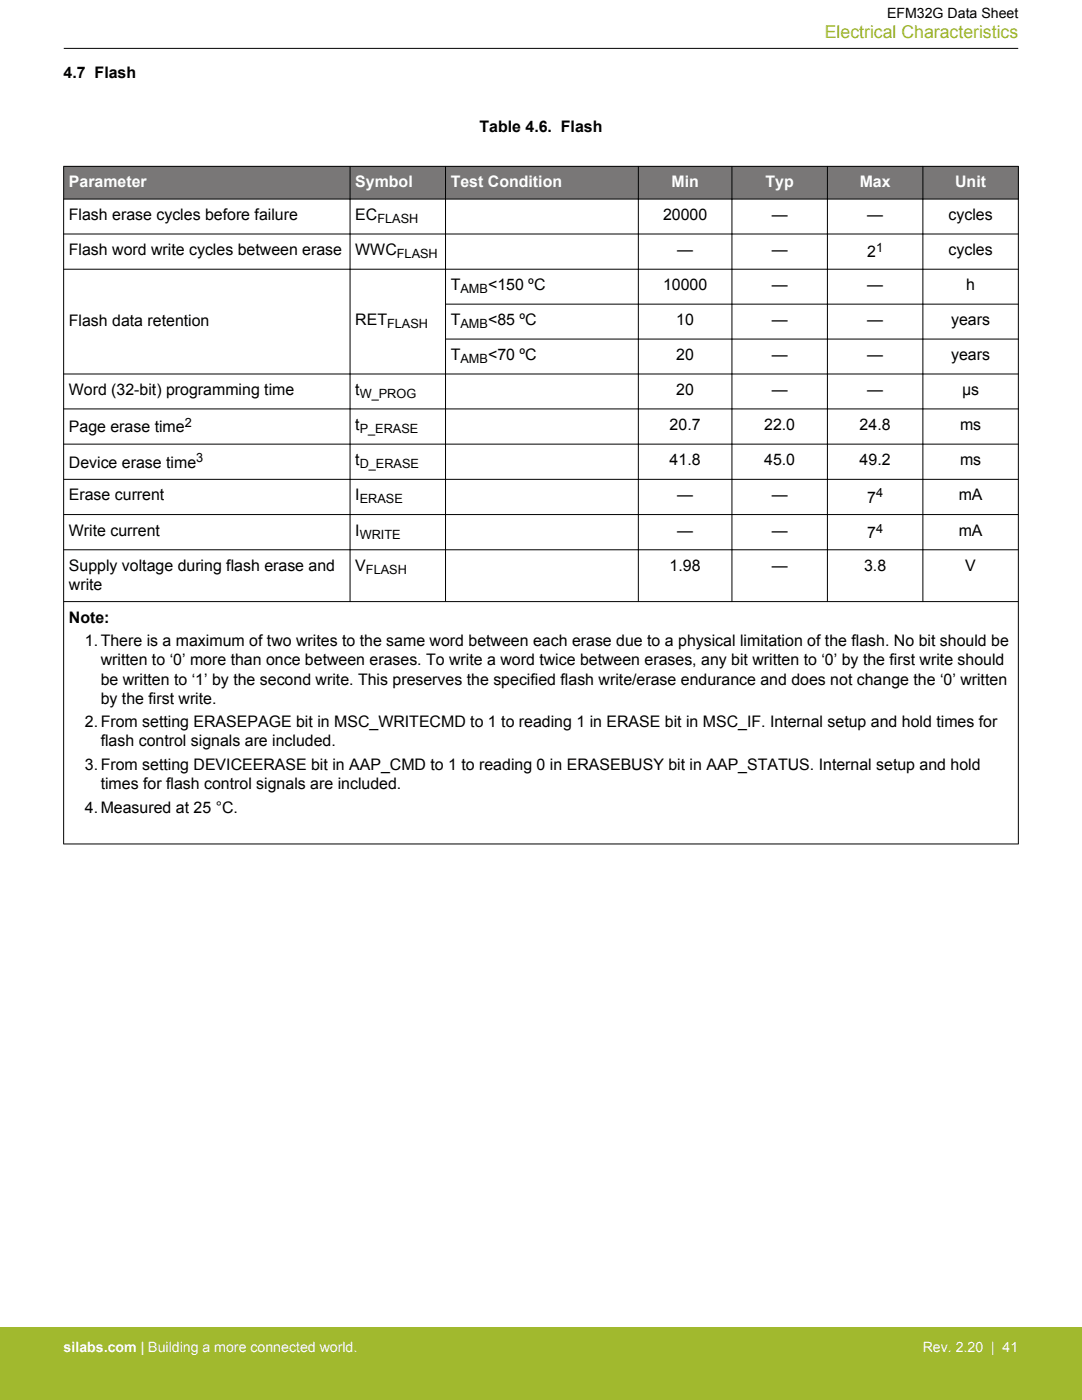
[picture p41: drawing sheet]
<svg xmlns="http://www.w3.org/2000/svg" width="216mm" height="279mm" viewBox="0 0 216 279" stroke-linecap="round" stroke-linejoin="round" font-family="sans-serif">
<defs><g id="words">
<text font-size="3.5" fill="#a1b92e" x="164.6" y="7.5">Electrical Characteristics</text>
<g font-size="3.2">
<text x="12.7" y="15.5">4.7 Flash</text>
<text x="95.7" y="26.4">Table 4.6. Flash</text>
<text x="13.7" y="43.9">Flash erase cycles before failure</text>
<text x="70.9" y="43.9">EC</text>
<text x="132.3" y="43.9">20000</text>
<text x="154" y="43.9">—</text>
<text x="173" y="43.9">—</text>
<text x="189.3" y="43.9">cycles</text>
<text x="13.7" y="50.9">Flash word write cycles between erase</text>
<text x="70.9" y="50.9">WWC</text>
<text x="135.1" y="50.9">—</text>
<text x="154" y="50.9">—</text>
<text x="173" y="51.4">2</text>
<text x="189.3" y="50.9">cycles</text>
<text x="89.9" y="57.9">T</text>
<text x="97.4" y="57.9">&lt;150 ºC</text>
<text x="132.3" y="57.9">10000</text>
<text x="154" y="57.9">—</text>
<text x="173" y="57.9">—</text>
<text x="192.8" y="57.9">h</text>
<text x="13.7" y="65.1">Flash data retention</text>
<text x="70.9" y="64.9">RET</text>
<text x="89.9" y="64.9">T</text>
<text x="97.4" y="64.9">&lt;85 ºC</text>
<text x="134.9" y="64.9">10</text>
<text x="154" y="64.9">—</text>
<text x="173" y="64.9">—</text>
<text x="189.8" y="64.9">years</text>
<text x="89.9" y="71.9">T</text>
<text x="97.4" y="71.9">&lt;70 ºC</text>
<text x="134.9" y="71.9">20</text>
<text x="154" y="71.9">—</text>
<text x="173" y="71.9">—</text>
<text x="189.8" y="71.9">years</text>
<text x="13.7" y="78.8">Word (32-bit) programming time</text>
<text x="70.9" y="78.8">t</text>
<text x="134.9" y="78.8">20</text>
<text x="154" y="78.8">—</text>
<text x="173" y="78.8">—</text>
<text x="192" y="78.8">µs</text>
<text x="13.7" y="86.3">Page erase time</text>
<text x="70.9" y="85.8">t</text>
<text x="133.6" y="85.8">20.7</text>
<text x="152.5" y="85.8">22.0</text>
<text x="171.5" y="85.8">24.8</text>
<text x="191.6" y="85.8">ms</text>
<text x="13.7" y="93.3">Device erase time</text>
<text x="70.9" y="92.8">t</text>
<text x="133.6" y="92.8">41.8</text>
<text x="152.5" y="92.8">45.0</text>
<text x="171.5" y="92.8">49.2</text>
<text x="191.6" y="92.8">ms</text>
<text x="13.7" y="99.8">Erase current</text>
<text x="70.9" y="99.8">I</text>
<text x="135.1" y="99.8">—</text>
<text x="154" y="99.8">—</text>
<text x="173" y="100.3">7</text>
<text x="191.3" y="99.8">mA</text>
<text x="13.7" y="106.9">Write current</text>
<text x="70.9" y="106.9">I</text>
<text x="135.1" y="106.9">—</text>
<text x="154" y="106.9">—</text>
<text x="173" y="107.4">7</text>
<text x="191.3" y="106.9">mA</text>
<text x="13.7" y="113.9">Supply voltage during flash erase and</text>
<text x="70.9" y="113.9">V</text>
<text x="133.6" y="113.9">1.98</text>
<text x="154" y="113.9">—</text>
<text x="172.4" y="113.9">3.8</text>
<text x="192.6" y="113.9">V</text>
<text x="13.7" y="117.7">write</text>
<text x="13.7" y="124.2">Note:</text>
<text x="16.9" y="129">1.There is a maximum of two writes to the same word between each erase due to a physical limitation of the flash. No bit should be</text>
<text x="20.1" y="132.8">written to ‘0’ more than once between erases. To write a word twice between erases, any bit written to ‘0’ by the first write should</text>
<text x="20.1" y="136.6">be written to ‘1’ by the second write. This preserves the specified flash write/erase endurance and does not change the ‘0’ written</text>
<text x="20.1" y="140.4">by the first write.</text>
<text x="16.9" y="145.2">2.From setting ERASEPAGE bit in MSC_WRITECMD to 1 to reading 1 in ERASE bit in MSC_IF. Internal setup and hold times for</text>
<text x="20.1" y="149">flash control signals are included.</text>
<text x="16.9" y="153.7">3.From setting DEVICEERASE bit in AAP_CMD to 1 to reading 0 in ERASEBUSY bit in AAP_STATUS. Internal setup and hold</text>
<text x="20.1" y="157.5">times for flash control signals are included.</text>
<text x="16.9" y="162.3">4.Measured at 25 °C.</text>
</g>
<g font-size="3.2" fill="#fff">
<text x="13.7" y="37.4">Parameter</text>
<text x="70.9" y="37.4">Symbol</text>
<text x="89.9" y="37.4">Test Condition</text>
<text x="134" y="37.4">Min</text>
<text x="152.8" y="37.4">Typ</text>
<text x="171.5" y="37.4">Max</text>
<text x="190.6" y="37.4">Unit</text>
</g>
<text font-size="2.8" x="177" y="3.5">EFM32G Data Sheet</text>
<g font-size="2.8" fill="#fff">
<text x="12.7" y="269.9">silabs.com | Building a more connected world.</text>
<text x="184.1" y="269.9">Rev. 2.20 | 41</text>
</g>
<g font-size="2.5">
<text x="75.3" y="44.5">FLASH</text>
<text x="79.2" y="51.5">FLASH</text>
<text x="174.8" y="50.3">1</text>
<text x="91.9" y="58.5">AMB</text>
<text x="77.2" y="65.5">FLASH</text>
<text x="91.9" y="65.5">AMB</text>
<text x="91.9" y="72.5">AMB</text>
<text x="71.8" y="79.5">W_PROG</text>
<text x="36.9" y="85.2">2</text>
<text x="71.8" y="86.4">P_ERASE</text>
<text x="39.2" y="92.3">3</text>
<text x="71.8" y="93.5">D_ERASE</text>
<text x="71.8" y="100.5">ERASE</text>
<text x="174.8" y="99.3">4</text>
<text x="71.8" y="107.5">WRITE</text>
<text x="174.8" y="106.3">4</text>
<text x="73" y="114.5">FLASH</text>
</g>
</g></defs>
<g fill="#797777">
<path d="M12.7 33.2h190.5v6.5h-190.5z" fill-rule="evenodd"/>
<path d="M12.7 33.2h190.5v6.5h-190.5z" fill-rule="evenodd"/>
</g>
<g fill="none" stroke="#000" stroke-width=".2">
<path d="M12.7 9.7h190.5M12.7 33.2h190.5M12.7 39.7h190.5M12.7 33.2v135.3M69.8 33.2v86.9M88.9 33.2v86.9M127.4 33.2v86.9M146 33.2v86.9M165.1 33.2v86.9M184.1 33.2v86.9M203.2 33.2v135.3M12.7 46.7h190.5"/>
<path d="M12.7 53.7h190.5M12.7 74.6h190.5M88.9 60.7h114.3M88.9 67.7h114.3M12.7 81.6h190.5M12.7 88.6h190.5M12.7 95.7h190.5M12.7 102.7h190.5M12.7 109.7h190.5M12.7 120.1h190.5M12.7 168.4h190.5"/>
</g>
<path d="M0 264.9h215.9v14.5h-215.9z" fill="#a1b92e"/>
<use href="#words"/>
</svg>
